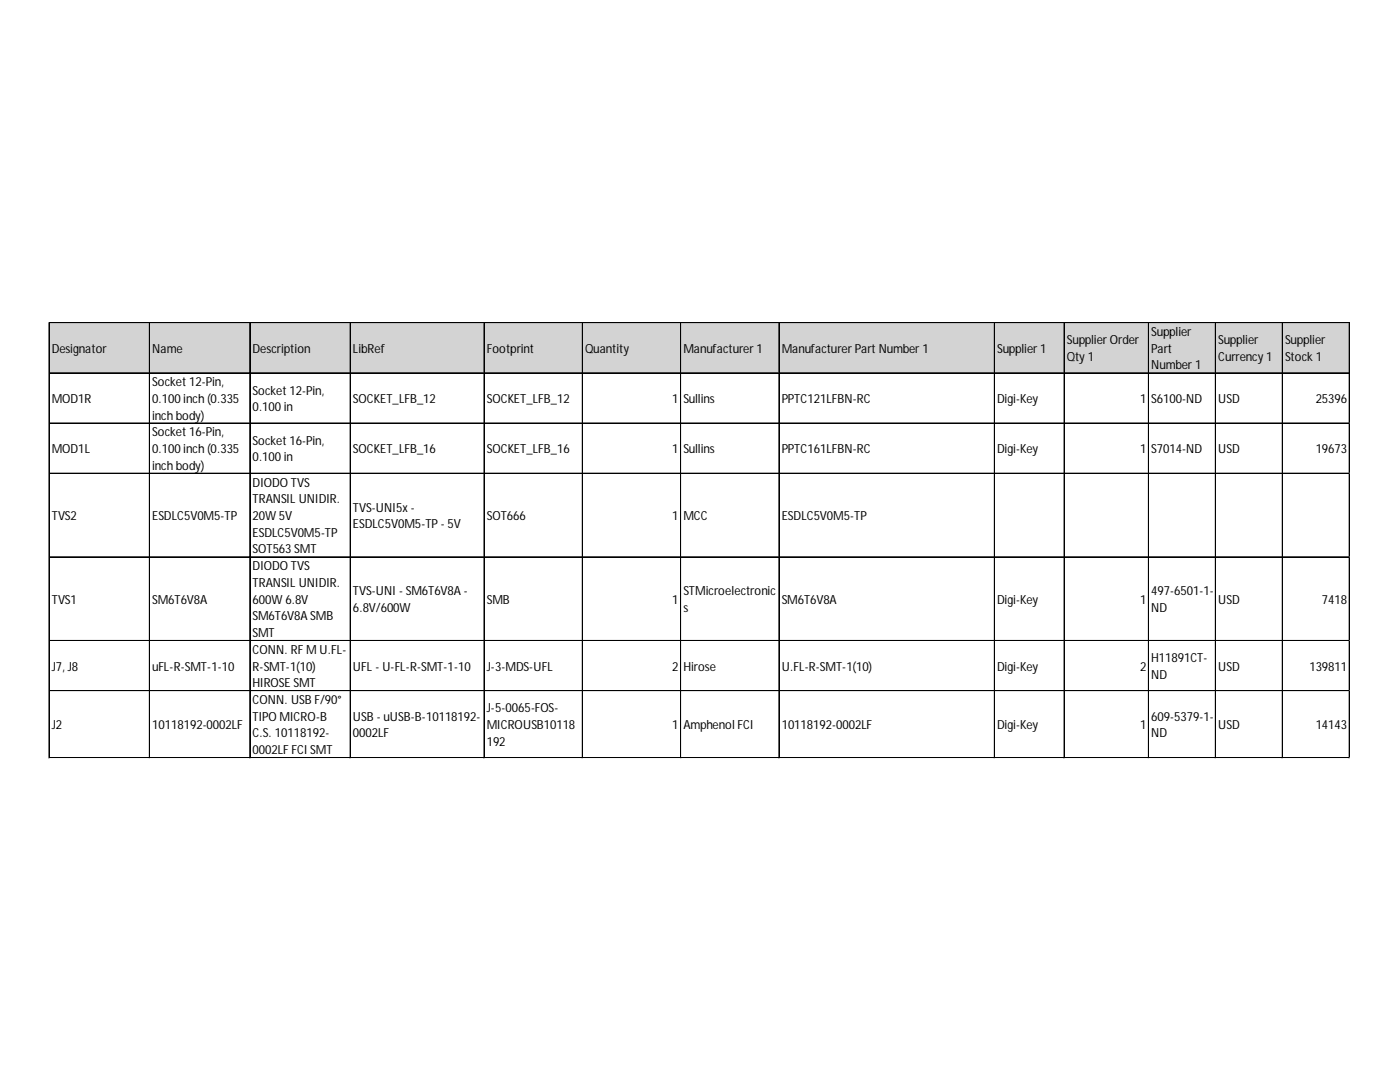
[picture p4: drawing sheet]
<svg xmlns="http://www.w3.org/2000/svg" width="279mm" height="216mm" viewBox="0 0 279 216" stroke-linecap="round" stroke-linejoin="round" font-family="sans-serif">
<defs><g id="words">
<g font-size="2.5">
<text x="10.3" y="70.4">Designator</text>
<text x="30.4" y="70.4">Name</text>
<text x="50.4" y="70.4">Description</text>
<text x="70.4" y="70.4">LibRef</text>
<text x="97.1" y="70.4">Footprint</text>
<text x="116.8" y="70.4">Quantity</text>
<text x="136.4" y="70.4">Manufacturer 1</text>
<text x="156" y="70.4">Manufacturer Part Number 1</text>
<text x="199" y="70.4">Supplier 1</text>
<text x="212.9" y="68.7">Supplier Order</text>
<text x="229.7" y="67">Supplier</text>
<text x="229.7" y="70.4">Part</text>
<text x="243.1" y="68.7">Supplier</text>
<text x="256.5" y="68.7">Supplier</text>
<text x="30.4" y="77">Socket 12-Pin,</text>
<text x="212.9" y="72">Qty 1</text>
<text x="229.7" y="73.7">Number 1</text>
<text x="243.1" y="72">Currency 1</text>
<text x="256.5" y="72">Stock 1</text>
<text x="10.3" y="80.4">MOD1R</text>
<text x="30.4" y="80.4">0.100 inch (0.335</text>
<text x="30.4" y="83.7">inch body)</text>
<text x="50.4" y="78.7">Socket 12-Pin,</text>
<text x="50.4" y="82.1">0.100 in</text>
<text x="70.4" y="80.4">SOCKET_LFB_12</text>
<text x="97.1" y="80.4">SOCKET_LFB_12</text>
<text x="134.2" y="80.4">1</text>
<text x="136.4" y="80.4">Sullins</text>
<text x="156" y="80.4">PPTC121LFBN-RC</text>
<text x="199" y="80.4">Digi-Key</text>
<text x="227.5" y="80.4">1</text>
<text x="229.7" y="80.4">S6100-ND</text>
<text x="243.1" y="80.4">USD</text>
<text x="262.6" y="80.4">25396</text>
<text x="30.4" y="87.1">Socket 16-Pin,</text>
<text x="50.4" y="88.7">Socket 16-Pin,</text>
<text x="10.3" y="90.4">MOD1L</text>
<text x="30.4" y="90.4">0.100 inch (0.335</text>
<text x="30.4" y="93.7">inch body)</text>
<text x="50.4" y="92.1">0.100 in</text>
<text x="70.4" y="90.4">SOCKET_LFB_16</text>
<text x="97.1" y="90.4">SOCKET_LFB_16</text>
<text x="134.2" y="90.4">1</text>
<text x="136.4" y="90.4">Sullins</text>
<text x="156" y="90.4">PPTC161LFBN-RC</text>
<text x="199" y="90.4">Digi-Key</text>
<text x="227.5" y="90.4">1</text>
<text x="229.7" y="90.4">S7014-ND</text>
<text x="243.1" y="90.4">USD</text>
<text x="262.6" y="90.4">19673</text>
<text x="50.4" y="97.1">DIODO TVS</text>
<text x="50.4" y="100.4">TRANSIL UNIDIR.</text>
<text x="10.3" y="103.8">TVS2</text>
<text x="30.4" y="103.8">ESDLC5V0M5-TP</text>
<text x="50.4" y="103.8">20W 5V</text>
<text x="50.4" y="107.1">ESDLC5V0M5-TP</text>
<text x="70.4" y="102.1">TVS-UNI5x -</text>
<text x="70.4" y="105.4">ESDLC5V0M5-TP - 5V</text>
<text x="97.1" y="103.8">SOT666</text>
<text x="134.2" y="103.8">1</text>
<text x="136.4" y="103.8">MCC</text>
<text x="156" y="103.8">ESDLC5V0M5-TP</text>
<text x="50.4" y="110.4">SOT563 SMT</text>
<text x="50.4" y="113.8">DIODO TVS</text>
<text x="50.4" y="117.1">TRANSIL UNIDIR.</text>
<text x="70.4" y="118.8">TVS-UNI - SM6T6V8A -</text>
<text x="136.4" y="118.8">STMicroelectronic</text>
<text x="229.7" y="118.8">497-6501-1-</text>
<text x="10.3" y="120.4">TVS1</text>
<text x="30.4" y="120.4">SM6T6V8A</text>
<text x="50.4" y="120.4">600W 6.8V</text>
<text x="50.4" y="123.8">SM6T6V8A SMB</text>
<text x="70.4" y="122.1">6.8V/600W</text>
<text x="97.1" y="120.4">SMB</text>
<text x="134.2" y="120.4">1</text>
<text x="136.4" y="122.1">s</text>
<text x="156" y="120.4">SM6T6V8A</text>
<text x="199" y="120.4">Digi-Key</text>
<text x="227.5" y="120.4">1</text>
<text x="229.7" y="122.1">ND</text>
<text x="243.1" y="120.4">USD</text>
<text x="263.8" y="120.4">7418</text>
<text x="50.4" y="127.1">SMT</text>
<text x="50.4" y="130.5">CONN. RF M U.FL-</text>
<text x="10.3" y="133.8">J7, J8</text>
<text x="30.4" y="133.8">uFL-R-SMT-1-10</text>
<text x="50.4" y="133.8">R-SMT-1(10)</text>
<text x="50.4" y="137.1">HIROSE SMT</text>
<text x="70.4" y="133.8">UFL - U-FL-R-SMT-1-10</text>
<text x="97.1" y="133.8">J-3-MDS-UFL</text>
<text x="134.2" y="133.8">2</text>
<text x="136.4" y="133.8">Hirose</text>
<text x="156" y="133.8">U.FL-R-SMT-1(10)</text>
<text x="199" y="133.8">Digi-Key</text>
<text x="227.5" y="133.8">2</text>
<text x="229.7" y="132.1">H11891CT-</text>
<text x="229.7" y="135.5">ND</text>
<text x="243.1" y="133.8">USD</text>
<text x="261.3" y="133.8">139811</text>
<text x="50.4" y="140.5">CONN. USB F/90°</text>
<text x="50.4" y="143.8">TIPO MICRO-B</text>
<text x="70.4" y="143.8">USB - uUSB-B-10118192-</text>
<text x="97.1" y="142.1">J-5-0065-FOS-</text>
<text x="229.7" y="143.8">609-5379-1-</text>
<text x="10.3" y="145.5">J2</text>
<text x="30.4" y="145.5">10118192-0002LF</text>
<text x="50.4" y="147.1">C.S. 10118192-</text>
<text x="70.4" y="147.1">0002LF</text>
<text x="97.1" y="145.5">MICROUSB10118</text>
<text x="97.1" y="148.8">192</text>
<text x="134.2" y="145.5">1</text>
<text x="136.4" y="145.5">Amphenol FCI</text>
<text x="156" y="145.5">10118192-0002LF</text>
<text x="199" y="145.5">Digi-Key</text>
<text x="227.5" y="145.5">1</text>
<text x="229.7" y="147.1">ND</text>
<text x="243.1" y="145.5">USD</text>
<text x="262.6" y="145.5">14143</text>
<text x="50.4" y="150.5">0002LF FCI SMT</text>
</g>
</g></defs>
<path d="M9.9 64.5h259.5v10h-259.5z" fill="#d3d3d3"/>
<g fill="none" stroke="#000" stroke-width=".2">
<path d="M9.8 64.4v86.9M9.9 64.4h259.5M9.9 74.4h259.5M9.9 74.5h259.5M29.8 64.5v86.8M29.9 64.5v86.8M49.8 64.5v86.8M49.9 64.5v86.8M69.9 64.5v86.8M96.6 64.5v86.8M96.7 64.5v86.8M116.2 64.5v86.8"/>
<path d="M116.3 64.5v86.8M135.8 64.5v86.8M135.9 64.5v86.8M155.4 64.5v86.8M155.5 64.5v86.8M198.4 64.5v86.8M198.5 64.5v86.8M212.4 64.5v86.8M229.2 64.5v86.8M229.3 64.5v86.8M242.5 64.5v86.8M242.6 64.5v86.8"/>
<path d="M255.9 64.5v86.8M256 64.5v86.8M269.3 64.5v86.8M9.9 84.4h259.5M9.9 84.5h259.5M9.9 94.4h259.5M9.9 94.5h259.5M9.9 111.1h259.5M9.9 111.2h259.5M9.9 127.8h259.5M9.9 127.9h259.5M9.9 137.8h259.5"/>
<path d="M9.9 137.9h259.5M9.9 151.2h259.5"/>
</g>
<path d="M9.8 151.3h.1" fill="none" stroke="#d4d4d4" stroke-width=".2"/>
<path d="M9.8 151.3h.1z" fill="#d4d4d4"/>
<path d="M29.8 151.3h.1" fill="none" stroke="#d4d4d4" stroke-width=".2"/>
<path d="M29.8 151.3h.1z" fill="#d4d4d4"/>
<path d="M49.8 151.3h.1" fill="none" stroke="#d4d4d4" stroke-width=".2"/>
<path d="M49.8 151.3h.2z" fill="#d4d4d4"/>
<path d="M69.9 151.3h.1" fill="none" stroke="#d4d4d4" stroke-width=".2"/>
<path d="M69.9 151.3h.1z" fill="#d4d4d4"/>
<path d="M96.6 151.3h.1" fill="none" stroke="#d4d4d4" stroke-width=".2"/>
<path d="M96.6 151.3h.1z" fill="#d4d4d4"/>
<path d="M116.2 151.3h.1" fill="none" stroke="#d4d4d4" stroke-width=".2"/>
<path d="M116.2 151.3h.1z" fill="#d4d4d4"/>
<path d="M135.8 151.3h.1" fill="none" stroke="#d4d4d4" stroke-width=".2"/>
<path d="M135.8 151.3h.2z" fill="#d4d4d4"/>
<path d="M155.4 151.3h.1" fill="none" stroke="#d4d4d4" stroke-width=".2"/>
<path d="M155.4 151.3h.2z" fill="#d4d4d4"/>
<path d="M198.4 151.3h.1" fill="none" stroke="#d4d4d4" stroke-width=".2"/>
<path d="M198.4 151.3h.2z" fill="#d4d4d4"/>
<path d="M212.4 151.3h.1" fill="none" stroke="#d4d4d4" stroke-width=".2"/>
<path d="M212.4 151.3h.1z" fill="#d4d4d4"/>
<path d="M229.2 151.3h.1" fill="none" stroke="#d4d4d4" stroke-width=".2"/>
<path d="M229.2 151.3h.1z" fill="#d4d4d4"/>
<path d="M242.5 151.3h.1" fill="none" stroke="#d4d4d4" stroke-width=".2"/>
<path d="M242.5 151.3h.2z" fill="#d4d4d4"/>
<path d="M255.9 151.3h.1" fill="none" stroke="#d4d4d4" stroke-width=".2"/>
<path d="M255.9 151.3h.1z" fill="#d4d4d4"/>
<path d="M269.3 151.3h.1" fill="none" stroke="#d4d4d4" stroke-width=".2"/>
<path d="M269.3 151.3h.1z" fill="#d4d4d4"/>
<path d="M269.4 84.4h.1" fill="none" stroke="#d4d4d4" stroke-width=".2"/>
<path d="M269.4 84.4v.1z" fill="#d4d4d4"/>
<path d="M269.4 94.4h.1" fill="none" stroke="#d4d4d4" stroke-width=".2"/>
<path d="M269.4 94.4v.2z" fill="#d4d4d4"/>
<path d="M269.4 111.1h.1" fill="none" stroke="#d4d4d4" stroke-width=".2"/>
<path d="M269.4 111.1v.1z" fill="#d4d4d4"/>
<path d="M269.4 127.8h.1" fill="none" stroke="#d4d4d4" stroke-width=".2"/>
<path d="M269.4 127.8v.1z" fill="#d4d4d4"/>
<path d="M269.4 137.8h.1" fill="none" stroke="#d4d4d4" stroke-width=".2"/>
<path d="M269.4 137.8v.1z" fill="#d4d4d4"/>
<path d="M269.4 151.2h.1" fill="none" stroke="#d4d4d4" stroke-width=".2"/>
<path d="M269.4 151.2v.1z" fill="#d4d4d4"/>
<use href="#words"/>
</svg>
